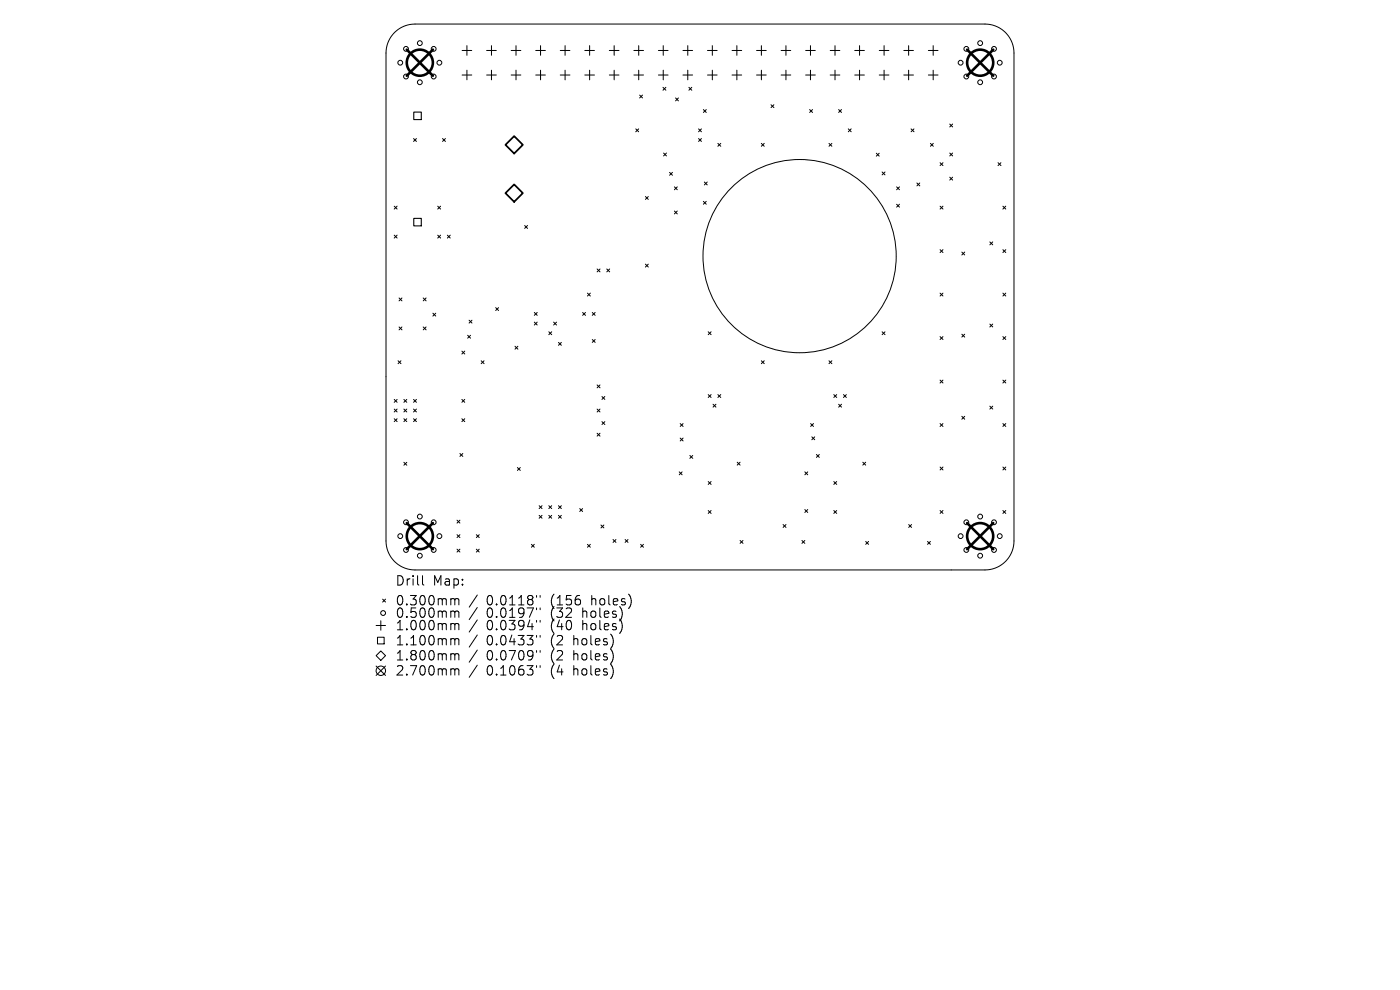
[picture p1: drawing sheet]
<svg xmlns="http://www.w3.org/2000/svg" width="297mm" height="210mm" viewBox="0 0 297 210" stroke-linecap="round" stroke-linejoin="round" font-family="sans-serif">
<defs><g id="words">
<g font-size="2.8">
<text x="83.8" y="124.5">Drill</text>
<text x="91.8" y="124.5">Map:</text>
<text x="83.8" y="128.7">0.300mm</text>
<text x="83.8" y="131.3">0.500mm</text>
<text x="103.2" y="128.7">0.0118&quot;</text>
<text x="103.2" y="131.3">0.0197&quot;</text>
<text x="117" y="128.7">(156</text>
<text x="117" y="131.3">(32</text>
<text x="123.8" y="131.3">holes)</text>
<text x="125.7" y="128.7">holes)</text>
<text x="83.8" y="134">1.000mm</text>
<text x="83.8" y="137.2">1.100mm</text>
<text x="103.2" y="134">0.0394&quot;</text>
<text x="103.2" y="137.2">0.0433&quot;</text>
<text x="117" y="134">(40</text>
<text x="117" y="137.2">(2</text>
<text x="121.9" y="137.2">holes)</text>
<text x="123.8" y="134">holes)</text>
<text x="83.8" y="140.4">1.800mm</text>
<text x="83.8" y="143.6">2.700mm</text>
<text x="103.2" y="140.4">0.0709&quot;</text>
<text x="103.2" y="143.6">0.1063&quot;</text>
<text x="117" y="140.4">(2</text>
<text x="117" y="143.6">(4</text>
<text x="121.9" y="140.4">holes)</text>
<text x="121.9" y="143.6">holes)</text>
</g>
</g></defs>
<g fill="none" stroke="#000" stroke-width=".21">
<path d="M83.7 6.9a6.2 6.2 0 0 1 4.3-1.8h121a6.1 6.1 0 0 1 6.1 6.2v103.5a6.1 6.1 0 0 1-6.1 6.1h-121a6.1 6.1 0 0 1-6.1-6.1v-103.5a6.1 6.1 0 0 1 1.8-4.4zM98 10.7h2.1M98 15.9h2.1M99.1 9.7v2M99.1 14.9v2M103.2 10.7h2.1M103.2 15.9h2.1M104.3 9.7v2M104.3 14.9v2M108.4 10.7h2.1M108.4 15.9h2.1M109.5 9.7v2"/>
<path d="M109.5 14.9v2M113.6 10.7h2.1M113.6 15.9h2.1M114.7 9.7v2M114.7 14.9v2M118.9 10.7h2M118.9 15.9h2M119.9 9.7v2M119.9 14.9v2M124.1 10.7h2M124.1 15.9h2M125.1 9.7v2"/>
<path d="M125.1 14.9v2M129.3 10.7h2M129.3 15.9h2M130.3 9.7v2M130.3 14.9v2M134.5 10.7h2M134.5 15.9h2M135.5 9.7v2M135.5 14.9v2M139.7 10.7h2M139.7 15.9h2M140.6 18.5l.7 .6"/>
<path d="M140.7 9.7v2M140.7 14.9v2M141.3 18.5l-.7 .6M144.9 10.7h2M144.9 15.9h2M145.9 9.7v2M145.9 14.9v2M146.1 18.5l.7 .6M146.8 18.5l-.7 .6M150.1 10.7h2M150.1 15.9h2M151.1 9.7v2"/>
<path d="M151.1 14.9v2M155.3 10.7h2M155.3 15.9h2M156.3 9.7v2M156.3 14.9v2M160.5 10.7h2.1M160.5 15.9h2.1M161.5 9.7v2M161.5 14.9v2M165.7 10.7h2.1M165.7 15.9h2.1M166.7 9.7v2"/>
<path d="M166.7 14.9v2M170.9 10.7h2.1M170.9 15.9h2.1M171.9 9.7v2M171.9 14.9v2M176.1 10.7h2.1M176.1 15.9h2.1M177.1 9.7v2M177.1 14.9v2M181.3 10.7h2.1M181.3 15.9h2.1M182.3 9.7v2"/>
<path d="M182.3 14.9v2M186.5 10.7h2.1M186.5 15.9h2.1M187.6 9.7v2M187.6 14.9v2M191.7 10.7h2.1M191.7 15.9h2.1M192.8 9.7v2M192.8 14.9v2M196.9 10.7h2.1M196.9 15.9h2.1M198 9.7v2"/>
<path d="M198 14.9v2M87.7 29.4l.6 .6M88.3 29.4l-.6 .6M93.9 29.4l.6 .6M94.5 29.4l-.6 .6M134.9 27.3l.6 .7M135.5 27.3l-.6 .7M135.7 20.2l.6 .6M136.3 20.2l-.6 .6M140.8 32.5l.6 .6M141.4 32.5l-.6 .6M142 36.6l.7 .6"/>
<path d="M142.7 36.6l-.7 .6M143.1 39.6l.6 .7M143.3 20.8l.6 .6M143.7 39.6l-.6 .7M143.9 20.8l-.6 .6M148.2 27.3l.6 .7M148.2 29.4l.6 .6M148.8 27.3l-.6 .7M148.8 29.4l-.6 .6M149.2 23.2l.6 .7M149.4 38.6l.6 .6M149.8 23.2l-.6 .7"/>
<path d="M150 38.6l-.6 .6M152.3 30.4l.6 .6M152.9 30.4l-.6 .6M161.5 30.4l.6 .6M162.1 30.4l-.6 .6M163.6 22.2l.6 .6M164.2 22.2l-.6 .6M171.8 23.2l.6 .7M172.4 23.2l-.6 .7M175.9 30.4l.6 .6M176.5 30.4l-.6 .6M177.9 23.2l.6 .7"/>
<path d="M178.5 23.2l-.6 .7M180 27.3l.6 .7M180.6 27.3l-.6 .7M185.9 32.5l.6 .6M186.5 32.5l-.6 .6M187.1 36.5l.6 .6M187.7 36.5l-.6 .6M190.2 39.6l.6 .7M190.8 39.6l-.6 .7M193.3 27.3l.6 .7M193.9 27.3l-.6 .7M194.5 38.8l.6 .6"/>
<path d="M195.1 38.8l-.6 .6M197.4 30.4l.6 .6M198 30.4l-.6 .6M199.4 34.5l.6 .6M200 34.5l-.6 .6M201.5 26.3l.6 .6M201.5 32.5l.6 .6M201.5 37.6l.6 .6M202.1 26.3l-.6 .6M202.1 32.5l-.6 .6M202.1 37.6l-.6 .6M211.7 34.5l.6 .6"/>
<path d="M212.3 34.5l-.6 .6M83.6 43.7l.6 .7M83.6 49.9l.6 .6M84.2 43.7l-.6 .7M84.2 49.9l-.6 .6M92.9 43.7l.6 .7M92.9 49.9l.6 .6M93.5 43.7l-.6 .7M93.5 49.9l-.6 .6M94.9 49.9l.6 .6M95.5 49.9l-.6 .6M111.3 47.8l.6 .7"/>
<path d="M111.9 47.8l-.6 .7M126.7 57.1l.6 .6M127.3 57.1l-.6 .6M128.7 57.1l.6 .6M129.3 57.1l-.6 .6M136.9 41.7l.6 .6M136.9 56l.6 .6M137.5 41.7l-.6 .6M137.5 56l-.6 .6M143.1 44.8l.6 .6M143.7 44.8l-.6 .6M149.2 42.7l.6 .6"/>
<path d="M149.8 42.7l-.6 .6M190.2 43.3l.6 .6M190.8 43.3l-.6 .6M199.4 43.7l.6 .7M199.4 53l.6 .6M200 43.7l-.6 .7M200 53l-.6 .6M204 53.5l.7 .6M204.7 53.5l-.7 .6M210 51.3l.6 .6M210.6 51.3l-.6 .6M212.8 43.7l.6 .7"/>
<path d="M212.8 53l.6 .6M213.4 43.7l-.6 .7M213.4 53l-.6 .6M84.5 76.5l.6 .6M84.7 63.2l.6 .6M84.7 69.4l.6 .6M85.1 76.5l-.6 .6M85.3 63.2l-.6 .6M85.3 69.4l-.6 .6M89.8 63.2l.6 .6M89.8 69.4l.6 .6M90.4 63.2l-.6 .6"/>
<path d="M90.4 69.4l-.6 .6M91.8 66.4l.6 .7M92.4 66.4l-.6 .7M98 74.5l.6 .6M98.6 74.5l-.6 .6M99.2 71.1l.6 .6M99.5 67.9l.6 .6M99.8 71.1l-.6 .6M100.1 67.9l-.6 .6M102.1 76.5l.6 .6M102.7 76.5l-.6 .6M105.2 65.3l.6 .6"/>
<path d="M105.8 65.3l-.6 .6M109.3 73.5l.6 .6M109.9 73.5l-.6 .6M113.4 66.3l.6 .6M113.4 68.3l.6 .6M114 66.3l-.6 .6M114 68.3l-.6 .6M116.4 70.4l.6 .6M117 70.4l-.6 .6M117.5 68.3l.6 .6M118.1 68.3l-.6 .6M118.5 72.6l.6 .6"/>
<path d="M119.1 72.6l-.6 .6M123.6 66.3l.6 .6M124.2 66.3l-.6 .6M124.6 62.2l.6 .6M125.2 62.2l-.6 .6M125.6 66.3l.7 .6M125.6 72l.7 .6M126.3 66.3l-.7 .6M126.3 72l-.7 .6M150.2 70.4l.7 .6M150.9 70.4l-.7 .6M161.5 76.5l.6 .6"/>
<path d="M162.1 76.5l-.6 .6M175.9 76.5l.6 .6M176.5 76.5l-.6 .6M187.1 70.4l.6 .6M187.7 70.4l-.6 .6M199.4 62.2l.6 .6M199.4 71.4l.6 .6M200 71.4l-.6 .6M200 62.2l-.6 .6M204 70.9l.7 .6M204.7 70.9l-.7 .6M210 68.7l.6 .7"/>
<path d="M210.6 68.7l-.6 .7M212.8 62.2l.6 .6M212.8 71.4l.6 .6M213.4 62.2l-.6 .6M213.4 71.4l-.6 .6M83.6 84.7l.6 .6M83.6 86.8l.6 .6M83.6 88.8l.6 .6M84.2 84.7l-.6 .6M84.2 86.8l-.6 .6M84.2 88.8l-.6 .6M85.7 86.8l.6 .6"/>
<path d="M85.7 88.8l.6 .6M85.7 84.7l.6 .6M85.7 98.1l.6 .6M86.3 84.7l-.6 .6M86.3 86.8l-.6 .6M86.3 88.8l-.6 .6M86.3 98.1l-.6 .6M87.7 88.8l.6 .6M87.7 84.7l.6 .6M87.7 86.8l.6 .6M88.3 84.7l-.6 .6M88.3 86.8l-.6 .6"/>
<path d="M88.3 88.8l-.6 .6M97.6 96.2l.6 .6M98 84.7l.6 .6M98 88.8l.6 .6M98.2 96.2l-.6 .6M98.6 84.7l-.6 .6M98.6 88.8l-.6 .6M109.8 99.2l.6 .6M110.4 99.2l-.6 .6M126.7 81.7l.6 .6M126.7 86.8l.6 .6M126.7 91.9l.6 .6"/>
<path d="M127.3 86.8l-.6 .6M127.3 81.7l-.6 .6M127.3 91.9l-.6 .6M127.7 84.1l.6 .6M127.7 89.4l.6 .7M128.3 84.1l-.6 .6M128.3 89.4l-.6 .7M144.3 89.9l.6 .6M144.3 92.9l.6 .6M144.9 89.9l-.6 .6M144.9 92.9l-.6 .6M146.3 96.6l.7 .6"/>
<path d="M147 96.6l-.7 .6M150.2 83.7l.7 .6M150.9 83.7l-.7 .6M151.3 85.8l.6 .6M151.9 85.8l-.6 .6M152.3 83.7l.6 .6M152.9 83.7l-.6 .6M156.4 98l.6 .7M157 98l-.6 .7M172 89.9l.6 .6M172.2 92.7l.6 .6M172.6 89.9l-.6 .6"/>
<path d="M172.8 92.7l-.6 .6M173.2 96.4l.6 .6M173.8 96.4l-.6 .6M176.9 83.7l.6 .6M177.5 83.7l-.6 .6M177.9 85.8l.6 .6M178.5 85.8l-.6 .6M178.9 83.7l.7 .6M179.6 83.7l-.7 .6M183 98l.7 .7M183.7 98l-.7 .7M199.4 80.6l.6 .6"/>
<path d="M199.4 89.9l.6 .6M199.4 99.1l.6 .6M200 99.1l-.6 .6M200 80.6l-.6 .6M200 89.9l-.6 .6M204 88.3l.7 .6M204.7 88.3l-.7 .6M210 86.2l.6 .6M210.6 86.2l-.6 .6M212.8 80.6l.6 .6M212.8 89.9l.6 .6M212.8 99.1l.6 .6"/>
<path d="M213.4 80.6l-.6 .6M213.4 89.9l-.6 .6M213.4 99.1l-.6 .6M97 110.3l.6 .7M97 113.4l.6 .6M97 116.5l.6 .6M97.6 110.3l-.6 .7M97.6 113.4l-.6 .6M97.6 116.5l-.6 .6M101.1 113.4l.6 .6M101.1 116.5l.6 .6M101.7 113.4l-.6 .6"/>
<path d="M101.7 116.5l-.6 .6M112.7 115.5l.7 .6M113.4 115.5l-.7 .6M114.4 107.3l.6 .6M114.4 109.3l.6 .6M115 107.3l-.6 .6M115 109.3l-.6 .6M116.4 107.3l.6 .6M116.4 109.3l.6 .6M117 107.3l-.6 .6M117 109.3l-.6 .6M118.5 109.3l.6 .6"/>
<path d="M118.5 107.3l.6 .6M119.1 107.3l-.6 .6M119.1 109.3l-.6 .6M123 107.9l.6 .6M123.6 107.9l-.6 .6M124.6 115.5l.6 .6M125.2 115.5l-.6 .6M127.5 111.4l.6 .6M128.1 111.4l-.6 .6M130.1 114.4l.6 .7M130.7 114.4l-.6 .7M132.6 114.4l.6 .7"/>
<path d="M133.2 114.4l-.6 .7M135.9 115.5l.6 .6M136.5 115.5l-.6 .6M144.1 100.1l.6 .6M144.7 100.1l-.6 .6M150.2 102.1l.7 .7M150.2 108.3l.7 .6M150.9 102.1l-.7 .7M150.9 108.3l-.7 .6M157 114.7l.6 .6M157.6 114.7l-.6 .6M166.1 111.3l.6 .6"/>
<path d="M166.7 111.3l-.6 .6M170.1 114.7l.6 .6M170.7 114.7l-.6 .6M170.7 100.1l.7 .6M170.7 108.1l.7 .6M171.4 100.1l-.7 .6M171.4 108.1l-.7 .6M176.9 102.1l.6 .7M176.9 108.3l.6 .6M177.5 102.1l-.6 .7M177.5 108.3l-.6 .6M183.7 114.9l.6 .6"/>
<path d="M184.3 114.9l-.6 .6M192.8 111.3l.6 .6M193.4 111.3l-.6 .6M196.8 114.9l.6 .6M197.4 114.9l-.6 .6M199.4 108.3l.6 .6M200 108.3l-.6 .6M212.8 108.3l.6 .6M213.4 108.3l-.6 .6M79.8 132.7h2M80.1 135.2h1.4v1.4h-1.4zM80.8 138.1l1 1-1 1-1-1z"/>
<path d="M80.8 131.7v2M81.2 127.1l.6 .6M81.8 127.1l-.6 .6M89.6 122.1v1.7l.3 .3M95.9 127h.3l.3 .3M95.9 129.6h.3l.3 .3M95.9 132.3h.3l.3 .3M95.9 135.5h.3l.3 .3M95.9 138.7h.3l.3 .3M96.5 127.3l.3-.3 .5 .1v1.2M96.5 127.3v1M96.5 129.9v1.1"/>
<path d="M96.5 132.6v1M96.5 135.8v1M96.5 139v1M96.5 129.9l.3-.3 .5 .1v1.3M96.5 132.6l.3-.3 .5 .1v1.2M96.5 135.8l.3-.3 .5 .1v1.2M96.5 139l.3-.3 .5 .1v1.2M101.3 126.2l-1.8 2.6M101.3 128.9l-1.8 2.5M101.3 131.5l-1.8 2.6M101.3 134.7l-1.8 2.6M101.3 137.9l-1.8 2.6"/>
<path d="M113.8 126.3v.4M113.8 129v.3M113.8 131.6v.4M113.8 134.8v.4M113.8 138v.4M114.6 126.3v.4M114.6 129v.3M114.6 131.6v.4M114.6 134.8v.4M114.6 138v.4M79.8 141.3l2 2M81.8 141.3l-2 2"/>
<path d="M95.9 141.9h.3l.3 .3M96.5 142.2v1M96.5 142.2l.3-.3 .5 .1v1.2M101.3 141.1l-1.8 2.6M113.8 141.2v.4M114.6 141.2v.4"/>
<circle cx="84.9" cy="13.3" r=".51"/>
<circle cx="86.1" cy="16.2" r=".51"/>
<circle cx="86.1" cy="10.4" r=".51"/>
<circle cx="89.1" cy="9.2" r=".51"/>
<circle cx="89.1" cy="17.5" r=".51"/>
<circle cx="92" cy="16.2" r=".51"/>
<circle cx="92" cy="10.4" r=".51"/>
<circle cx="93.2" cy="13.3" r=".51"/>
<circle cx="203.8" cy="13.3" r=".51"/>
<circle cx="205" cy="16.2" r=".51"/>
<circle cx="205" cy="10.4" r=".51"/>
<circle cx="207.9" cy="9.2" r=".51"/>
<circle cx="207.9" cy="17.5" r=".51"/>
<circle cx="210.9" cy="16.2" r=".51"/>
<circle cx="210.9" cy="10.4" r=".51"/>
<circle cx="212.1" cy="13.3" r=".51"/>
<circle cx="169.6" cy="54.3" r="20.5"/>
<circle cx="84.9" cy="113.7" r=".51"/>
<circle cx="86.1" cy="110.8" r=".51"/>
<circle cx="86.1" cy="116.7" r=".51"/>
<circle cx="89.1" cy="109.6" r=".51"/>
<circle cx="89.1" cy="117.9" r=".51"/>
<circle cx="92" cy="110.8" r=".51"/>
<circle cx="92" cy="116.7" r=".51"/>
<circle cx="93.2" cy="113.7" r=".51"/>
<circle cx="203.8" cy="113.7" r=".51"/>
<circle cx="205" cy="110.8" r=".51"/>
<circle cx="205" cy="116.7" r=".51"/>
<circle cx="207.9" cy="109.6" r=".51"/>
<circle cx="207.9" cy="117.9" r=".51"/>
<circle cx="210.9" cy="110.8" r=".51"/>
<circle cx="210.9" cy="116.7" r=".51"/>
<circle cx="212.1" cy="113.7" r=".51"/>
<circle cx="81.3" cy="130" r=".51"/>
<circle cx="80.8" cy="142.3" r="1"/>
</g>
<path d="M87.8 23.8h1.6v1.6h-1.6zM87.8 46.3h1.6v1.6h-1.6z" fill="none" stroke="#000" stroke-width=".23"/>
<path d="M107.2 30.7l1.9-1.8 1.8 1.8-1.8 1.9zM107.2 41l1.9-1.9 1.8 1.9-1.8 1.8z" fill="none" stroke="#000" stroke-width=".37"/>
<g fill="none" stroke="#000" stroke-width=".55">
<path d="M86.3 10.5l5.5 5.6M91.8 10.5l-5.5 5.6M205.2 10.5l5.5 5.6M210.7 10.5l-5.5 5.6M86.3 111l5.5 5.5M91.8 111l-5.5 5.5M205.2 111l5.5 5.5M210.7 111l-5.5 5.5"/>
<circle cx="89.1" cy="13.3" r="2.77"/>
<circle cx="207.9" cy="13.3" r="2.77"/>
<circle cx="89.1" cy="113.7" r="2.77"/>
<circle cx="207.9" cy="113.7" r="2.77"/>
</g>
<use href="#words"/>
</svg>
